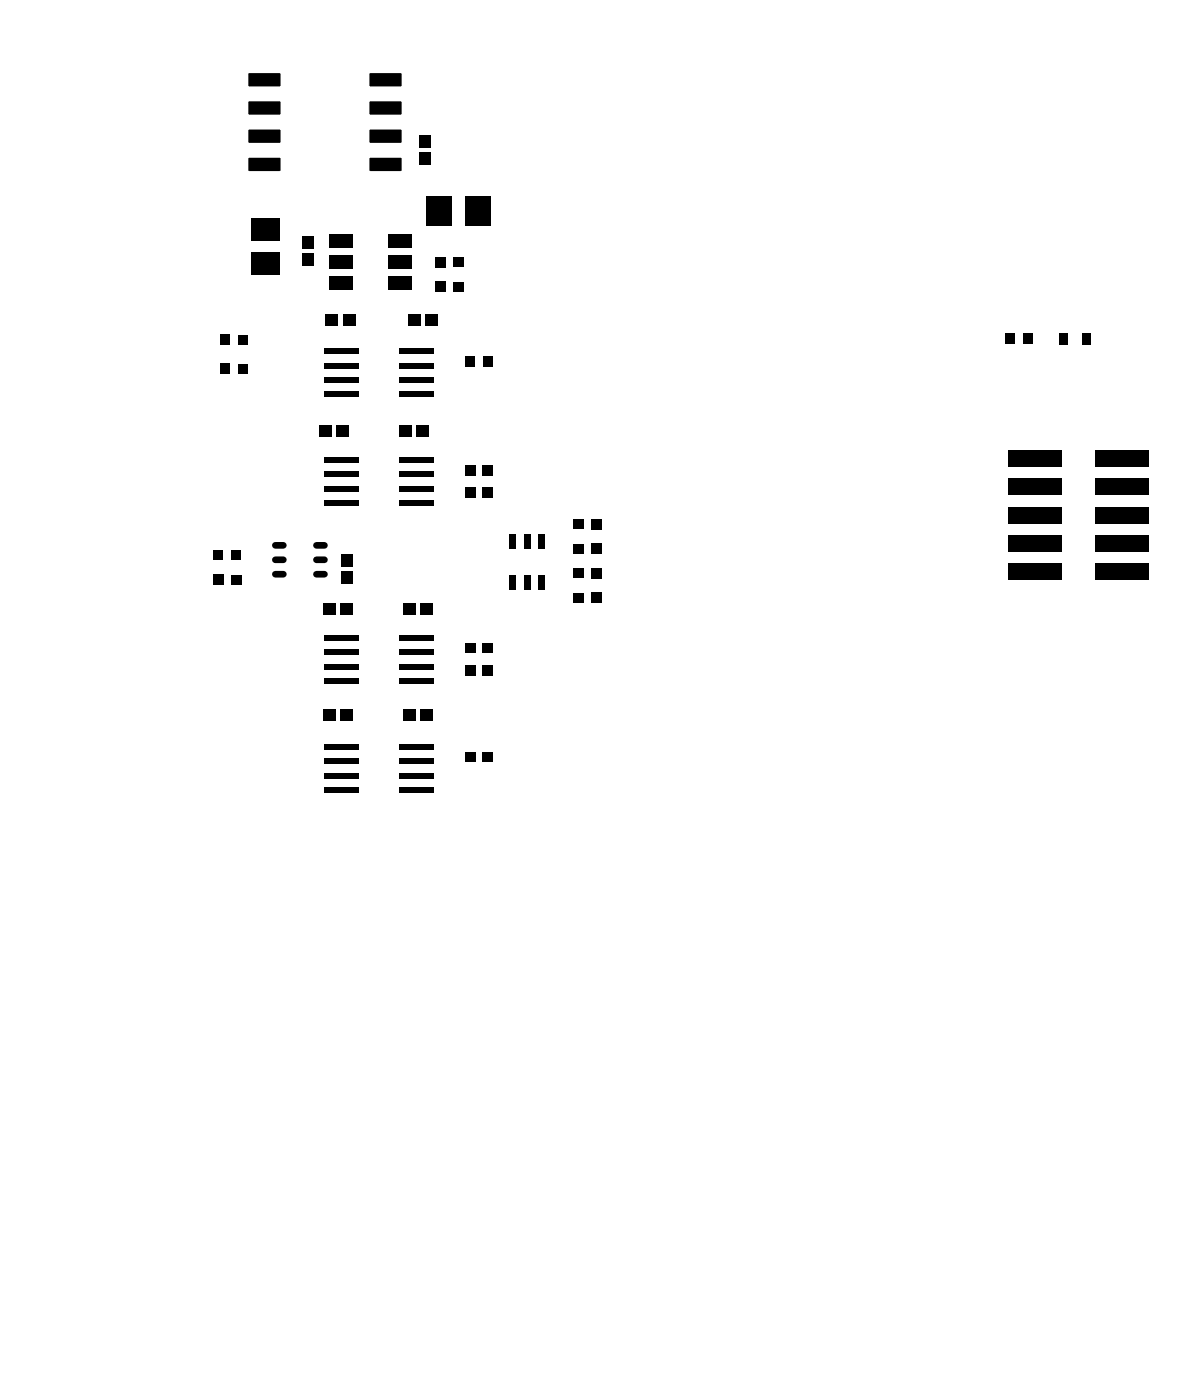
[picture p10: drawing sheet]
<svg xmlns="http://www.w3.org/2000/svg" width="180mm" height="210mm" viewBox="0 0 180 210" stroke-linecap="round" stroke-linejoin="round" font-family="sans-serif">
<g fill="#000">
<path d="M37.2 11.1l.2-.1h4.5l.1 .1v1.7l-.1 .2h-4.5l-.2-.2z" fill-rule="evenodd"/>
<path d="M37.2 15.4l.2-.2h4.5l.1 .2v1.6l-.1 .2h-4.5l-.2-.2z" fill-rule="evenodd"/>
<path d="M37.2 19.6l.2-.2h4.5l.1 .2v1.7l-.1 .1h-4.5l-.2-.1z" fill-rule="evenodd"/>
<path d="M55.4 11.1l.1-.1h4.5l.2 .1v1.7l-.2 .2h-4.5l-.1-.2z" fill-rule="evenodd"/>
<path d="M55.4 15.4l.1-.2h4.5l.2 .2v1.6l-.2 .2h-4.5l-.1-.2z" fill-rule="evenodd"/>
<path d="M55.4 19.6l.1-.2h4.5l.2 .2v1.7l-.2 .1h-4.5l-.1-.1z" fill-rule="evenodd"/>
<path d="M37.2 23.8l.2-.1h4.5l.1 .1v1.7l-.1 .2h-4.5l-.2-.2z" fill-rule="evenodd"/>
<path d="M37.7 32.8h4.3v3.3h-4.3z" fill-rule="evenodd"/>
<path d="M37.7 37.8h4.3v3.3h-4.3z" fill-rule="evenodd"/>
<path d="M45.3 35.4h1.7v1.9h-1.7z" fill-rule="evenodd"/>
<path d="M45.3 38h1.7v1.8h-1.7z" fill-rule="evenodd"/>
<path d="M49.3 35.1h3.5v2h-3.5z" fill-rule="evenodd"/>
<path d="M55.4 23.8l.1-.1h4.5l.2 .1v1.7l-.2 .2h-4.5l-.1-.2z" fill-rule="evenodd"/>
<path d="M58.1 35.1h3.5v2h-3.5z" fill-rule="evenodd"/>
<path d="M62.8 22.8h1.7v1.9h-1.7z" fill-rule="evenodd"/>
<path d="M62.8 20.2h1.7v1.9h-1.7z" fill-rule="evenodd"/>
<path d="M63.8 29.4h3.9v4.5h-3.9z" fill-rule="evenodd"/>
<path d="M65.3 38.5h1.5v1.5h-1.5z" fill-rule="evenodd"/>
<path d="M67.9 38.5h1.5v1.5h-1.5z" fill-rule="evenodd"/>
<path d="M69.7 29.4h3.8v4.5h-3.8z" fill-rule="evenodd"/>
<path d="M33 54.5h1.5v1.5h-1.5z" fill-rule="evenodd"/>
<path d="M33 50.2h1.5v1.5h-1.5z" fill-rule="evenodd"/>
<path d="M35.6 54.5h1.5v1.5h-1.5z" fill-rule="evenodd"/>
<path d="M35.6 50.2h1.5v1.5h-1.5z" fill-rule="evenodd"/>
<path d="M48.5 52.2h5.2v.9h-5.2z" fill-rule="evenodd"/>
<path d="M48.5 54.4h5.2v.8h-5.2z" fill-rule="evenodd"/>
<path d="M48.5 56.6h5.2v.8h-5.2z" fill-rule="evenodd"/>
<path d="M48.5 58.7h5.2v.9h-5.2z" fill-rule="evenodd"/>
<path d="M48.8 47.1h1.9v1.7h-1.9z" fill-rule="evenodd"/>
<path d="M49.3 38.3h3.5v2h-3.5z" fill-rule="evenodd"/>
<path d="M49.3 41.4h3.5v2h-3.5z" fill-rule="evenodd"/>
<path d="M51.4 47.1h1.9v1.7h-1.9z" fill-rule="evenodd"/>
<path d="M58.1 41.4h3.5v2h-3.5z" fill-rule="evenodd"/>
<path d="M58.1 38.3h3.5v2h-3.5z" fill-rule="evenodd"/>
<path d="M59.9 52.2h5.1v.9h-5.1z" fill-rule="evenodd"/>
<path d="M59.9 54.4h5.1v.8h-5.1z" fill-rule="evenodd"/>
<path d="M59.9 56.6h5.1v.8h-5.1z" fill-rule="evenodd"/>
<path d="M59.9 58.7h5.1v.9h-5.1z" fill-rule="evenodd"/>
<path d="M61.1 47.1h1.9v1.7h-1.9z" fill-rule="evenodd"/>
<path d="M65.3 42.2h1.5v1.5h-1.5z" fill-rule="evenodd"/>
<path d="M63.7 47.1h1.9v1.7h-1.9z" fill-rule="evenodd"/>
<path d="M67.9 42.2h1.5v1.5h-1.5z" fill-rule="evenodd"/>
<path d="M69.7 53.5h1.5v1.5h-1.5z" fill-rule="evenodd"/>
<path d="M72.3 53.5h1.5v1.5h-1.5z" fill-rule="evenodd"/>
<path d="M150.7 50h1.5v1.5h-1.5z" fill-rule="evenodd"/>
<path d="M153.3 50h1.5v1.5h-1.5z" fill-rule="evenodd"/>
<path d="M158.7 50h1.3v1.6h-1.3z" fill-rule="evenodd"/>
<path d="M162.1 50h1.4v1.6h-1.4z" fill-rule="evenodd"/>
<path d="M47.8 63.7h1.9v1.8h-1.9z" fill-rule="evenodd"/>
<path d="M48.5 68.6h5.2v.8h-5.2z" fill-rule="evenodd"/>
<path d="M48.5 70.7h5.2v.9h-5.2z" fill-rule="evenodd"/>
<path d="M48.5 72.9h5.2v.8h-5.2z" fill-rule="evenodd"/>
<path d="M48.5 75.1h5.2v.8h-5.2z" fill-rule="evenodd"/>
<path d="M50.4 63.7h1.9v1.8h-1.9z" fill-rule="evenodd"/>
<path d="M59.9 68.6h5.1v.8h-5.1z" fill-rule="evenodd"/>
<path d="M59.9 70.7h5.1v.9h-5.1z" fill-rule="evenodd"/>
<path d="M59.9 72.9h5.1v.8h-5.1z" fill-rule="evenodd"/>
<path d="M59.9 75.1h5.1v.8h-5.1z" fill-rule="evenodd"/>
<path d="M59.8 63.7h1.9v1.8h-1.9z" fill-rule="evenodd"/>
<path d="M62.4 63.7h1.8v1.8h-1.8z" fill-rule="evenodd"/>
<path d="M69.7 69.8h1.5v1.5h-1.5z" fill-rule="evenodd"/>
<path d="M69.7 73.1h1.5v1.5h-1.5z" fill-rule="evenodd"/>
<path d="M72.3 69.8h1.5v1.5h-1.5z" fill-rule="evenodd"/>
<path d="M72.3 73.1h1.5v1.5h-1.5z" fill-rule="evenodd"/>
<path d="M85.9 77.9h1.5v1.4h-1.5z" fill-rule="evenodd"/>
<path d="M88.6 77.9h1.5v1.5h-1.5z" fill-rule="evenodd"/>
<path d="M151.2 67.5h8v2.5h-8z" fill-rule="evenodd"/>
<path d="M151.2 71.7h8v2.6h-8z" fill-rule="evenodd"/>
<path d="M151.2 76h8v2.5h-8z" fill-rule="evenodd"/>
<path d="M164.2 76h7.9v2.5h-7.9z" fill-rule="evenodd"/>
<path d="M164.2 71.7h7.9v2.6h-7.9z" fill-rule="evenodd"/>
<path d="M164.2 67.5h7.9v2.5h-7.9z" fill-rule="evenodd"/>
<path d="M32 82.5h1.5v1.5h-1.5z" fill-rule="evenodd"/>
<path d="M32 86.2h1.5v1.5h-1.5z" fill-rule="evenodd"/>
<path d="M34.6 82.5h1.5v1.5h-1.5z" fill-rule="evenodd"/>
<path d="M34.6 86.2h1.5v1.5h-1.5z" fill-rule="evenodd"/>
<path d="M48.5 90.4h1.8v1.7h-1.8z" fill-rule="evenodd"/>
<path d="M48.5 95.2h5.2v.8h-5.2z" fill-rule="evenodd"/>
<path d="M48.5 97.4h5.2v.8h-5.2z" fill-rule="evenodd"/>
<path d="M51.1 90.4h1.8v1.7h-1.8z" fill-rule="evenodd"/>
<path d="M51.2 83h1.7v1.9h-1.7z" fill-rule="evenodd"/>
<path d="M51.2 85.6h1.7v1.9h-1.7z" fill-rule="evenodd"/>
<path d="M59.9 95.2h5.1v.8h-5.1z" fill-rule="evenodd"/>
<path d="M59.9 97.4h5.1v.8h-5.1z" fill-rule="evenodd"/>
<path d="M60.5 90.4h1.8v1.7h-1.8z" fill-rule="evenodd"/>
<path d="M63 90.4h1.9v1.7h-1.9z" fill-rule="evenodd"/>
<path d="M69.7 96.5h1.5v1.5h-1.5z" fill-rule="evenodd"/>
<path d="M72.3 96.5h1.5v1.5h-1.5z" fill-rule="evenodd"/>
<path d="M76.3 80.1h1v2.2h-1z" fill-rule="evenodd"/>
<path d="M76.3 86.2h1v2.2h-1z" fill-rule="evenodd"/>
<path d="M78.5 80.1h1v2.2h-1z" fill-rule="evenodd"/>
<path d="M78.5 86.2h1v2.2h-1z" fill-rule="evenodd"/>
<path d="M80.7 80.1h1v2.2h-1z" fill-rule="evenodd"/>
<path d="M80.7 86.2h1v2.2h-1z" fill-rule="evenodd"/>
<path d="M85.9 88.8h1.5v1.5h-1.5z" fill-rule="evenodd"/>
<path d="M85.9 81.5h1.5v1.5h-1.5z" fill-rule="evenodd"/>
<path d="M85.9 85.2h1.5v1.5h-1.5z" fill-rule="evenodd"/>
<path d="M88.6 88.8h1.5v1.5h-1.5z" fill-rule="evenodd"/>
<path d="M88.6 81.5h1.5v1.5h-1.5z" fill-rule="evenodd"/>
<path d="M88.6 85.2h1.5v1.5h-1.5z" fill-rule="evenodd"/>
<path d="M151.2 80.2h8v2.5h-8z" fill-rule="evenodd"/>
<path d="M151.2 84.4h8v2.5h-8z" fill-rule="evenodd"/>
<path d="M164.2 84.4h7.9v2.5h-7.9z" fill-rule="evenodd"/>
<path d="M164.2 80.2h7.9v2.5h-7.9z" fill-rule="evenodd"/>
<path d="M48.5 106.4h1.8v1.7h-1.8z" fill-rule="evenodd"/>
<path d="M48.5 99.5h5.2v.9h-5.2z" fill-rule="evenodd"/>
<path d="M48.5 101.7h5.2v.8h-5.2z" fill-rule="evenodd"/>
<path d="M48.5 111.5h5.2v.9h-5.2z" fill-rule="evenodd"/>
<path d="M48.5 113.7h5.2v.8h-5.2z" fill-rule="evenodd"/>
<path d="M48.5 115.9h5.2v.8h-5.2z" fill-rule="evenodd"/>
<path d="M48.5 118h5.2v.9h-5.2z" fill-rule="evenodd"/>
<path d="M51.1 106.4h1.8v1.7h-1.8z" fill-rule="evenodd"/>
<path d="M59.9 99.5h5.1v.9h-5.1z" fill-rule="evenodd"/>
<path d="M59.9 101.7h5.1v.8h-5.1z" fill-rule="evenodd"/>
<path d="M59.9 111.5h5.1v.9h-5.1z" fill-rule="evenodd"/>
<path d="M59.9 113.7h5.1v.8h-5.1z" fill-rule="evenodd"/>
<path d="M59.9 115.9h5.1v.8h-5.1z" fill-rule="evenodd"/>
<path d="M59.9 118h5.1v.9h-5.1z" fill-rule="evenodd"/>
<path d="M60.5 106.4h1.8v1.7h-1.8z" fill-rule="evenodd"/>
<path d="M63 106.4h1.9v1.7h-1.9z" fill-rule="evenodd"/>
<path d="M69.7 112.8h1.5v1.5h-1.5z" fill-rule="evenodd"/>
<path d="M69.7 99.8h1.5v1.5h-1.5z" fill-rule="evenodd"/>
<path d="M72.3 112.8h1.5v1.5h-1.5z" fill-rule="evenodd"/>
<path d="M72.3 99.8h1.5v1.5h-1.5z" fill-rule="evenodd"/>
</g>
<g fill="#000">
<path d="M37.3 11h.1v.1h-.2zM37.2 12.8h.2v.2zM37.3 15.2h.1v.2h-.2zM37.2 17h.2v.2zM37.3 19.5l.1-.1v.2h-.2zM41.9 12.8h.1l-.1 .2zM41.9 11l.1 .1h-.1zM41.9 17h.1l-.1 .2zM41.9 15.2l.1 .2h-.1zM41.9 19.4l.1 .2h-.1zM55.4 11h.1v.1h-.1zM55.4 12.8h.1v.2z"/>
<path d="M55.4 15.2h.1v.2h-.1zM55.4 17h.1v.2zM55.4 19.5l.1-.1v.2h-.1zM60 12.8h.2l-.2 .2zM60 11l.2 .1h-.2zM60 17h.2l-.2 .2zM60 15.2l.2 .2h-.2zM60 19.4l.2 .2h-.2zM37.2 21.3h.2v.1zM37.3 23.7h.1v.1h-.2zM37.2 25.5h.2v.2zM41.9 21.3h.1l-.1 .1z"/>
<path d="M41.9 25.5h.1l-.1 .2zM41.9 23.7l.1 .1h-.1zM55.4 21.3h.1v.1zM55.4 23.7h.1v.1h-.1zM55.4 25.5h.1v.2zM60 21.3h.2l-.2 .1zM60 25.5h.2l-.2 .2zM60 23.7l.2 .1h-.2z"/>
</g>
<path d="M41.3 86.1h1.2M41.3 83.9h1.2M41.3 81.8h1.2M47.4 86.1h1.2M47.4 83.9h1.2M47.4 81.8h1.2" fill="none" stroke="#000" stroke-width="1"/>
</svg>
